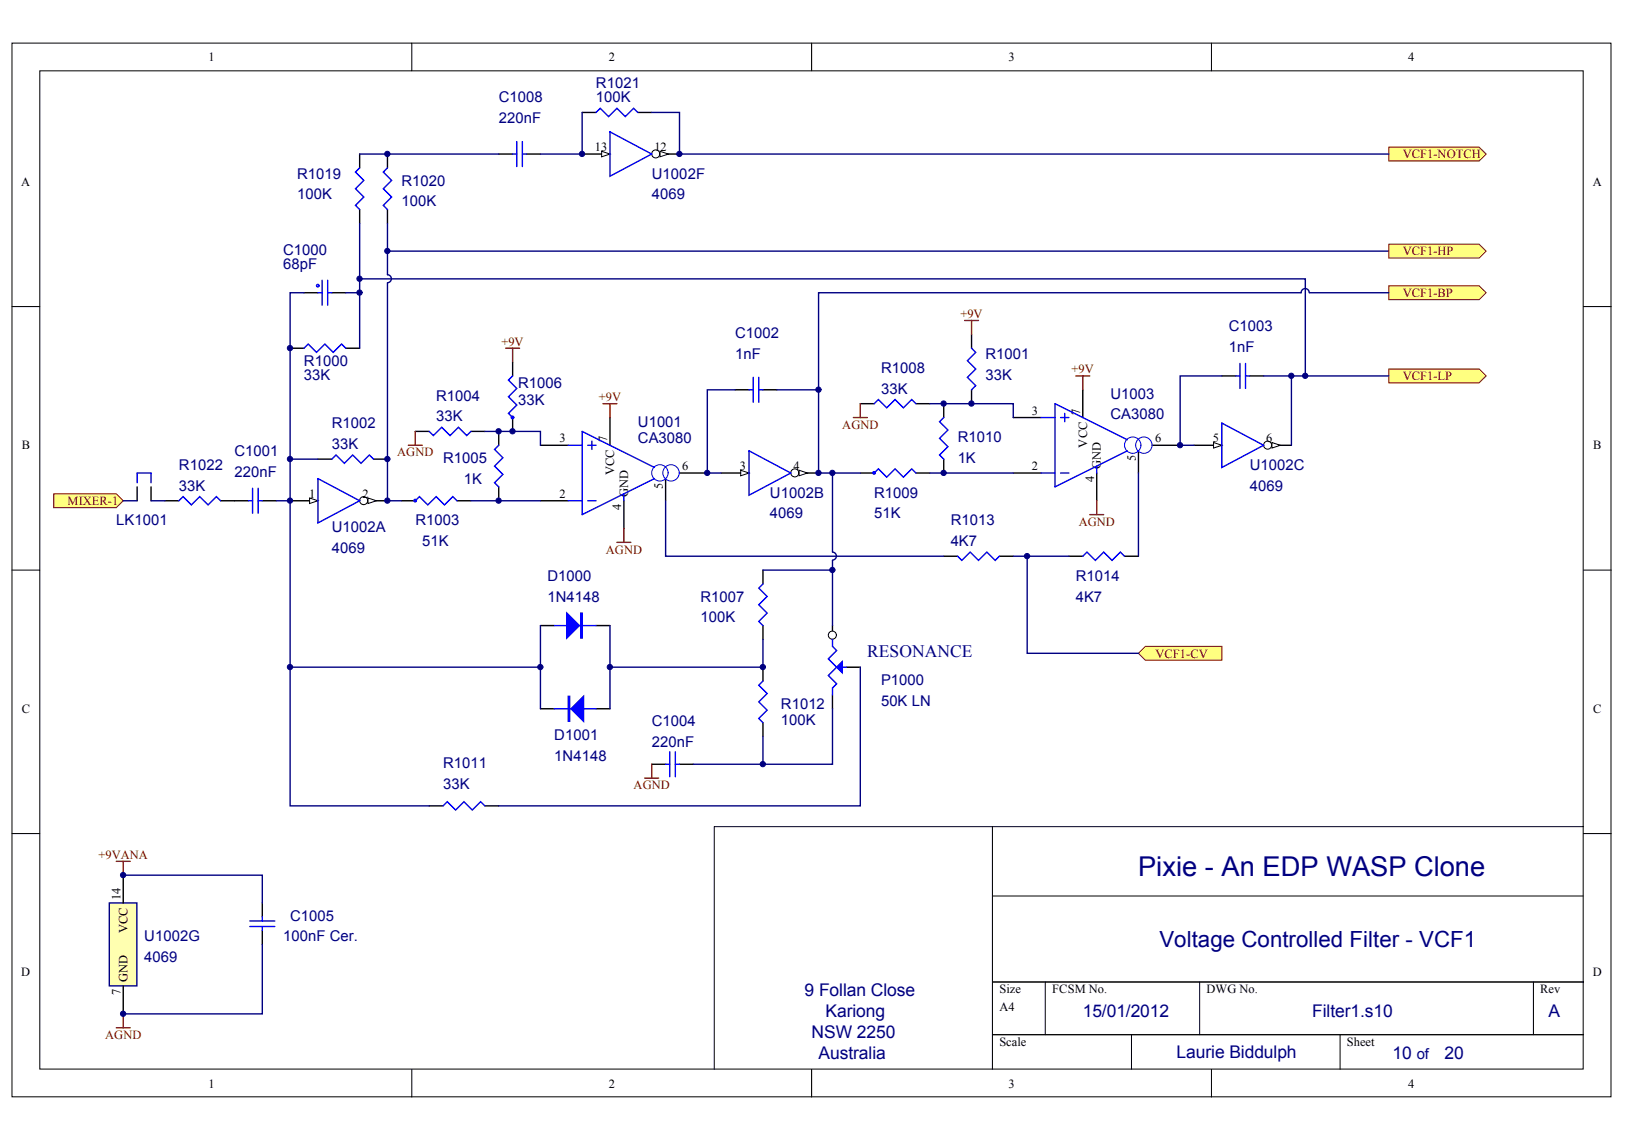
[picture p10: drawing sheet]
<svg xmlns="http://www.w3.org/2000/svg" width="287mm" height="202mm" viewBox="0 0 287 202" stroke-linecap="round" stroke-linejoin="round" font-family="sans-serif">
<defs><g id="words">
<text font-size="4.8" fill="#000080" x="200.7" y="154.6">Pixie - An EDP WASP Clone</text>
<text font-size="3.9" fill="#000080" x="204.5" y="167">Voltage Controlled Filter - VCF1</text>
<g font-size="3.1" fill="#000080">
<text x="153" y="115.8">RESONANCE</text>
<text x="141.9" y="175.7">9 Follan Close</text>
<text x="145.6" y="179.4">Kariong</text>
<text x="191" y="179.4">15/01/2012</text>
<text x="231.5" y="179.4">Filter1.s10</text>
<text x="273.2" y="179.4">A</text>
<text x="143.2" y="183.1">NSW 2250</text>
<text x="144.4" y="186.8">Australia</text>
<text x="207.5" y="186.7">Laurie Biddulph</text>
<text x="245.6" y="186.7">10</text>
<text x="254.8" y="186.8">20</text>
</g>
<g font-size="2.6" fill="#000080">
<text x="105.1" y="15.6">R1021</text>
<text x="88" y="18">C1008</text>
<text x="88" y="21.7">220nF</text>
<text x="105.1" y="18">100K</text>
<text x="52.4" y="31.5">R1019</text>
<text x="52.4" y="35.2">100K</text>
<text x="70.8" y="32.7">R1020</text>
<text x="115" y="31.5">U1002F</text>
<text x="115" y="35.2">4069</text>
<text x="70.8" y="36.4">100K</text>
<text x="49.9" y="45">C1000</text>
<text x="49.9" y="47.4">68pF</text>
<text x="129.7" y="59.6">C1002</text>
<text x="216.8" y="58.4">C1003</text>
<text x="53.6" y="64.5">R1000</text>
<text x="129.7" y="63.3">1nF</text>
<text x="155.4" y="65.8">R1008</text>
<text x="173.8" y="63.3">R1001</text>
<text x="216.8" y="62.1">1nF</text>
<text x="53.6" y="67">33K</text>
<text x="76.9" y="70.7">R1004</text>
<text x="91.4" y="68.5">R1006</text>
<text x="91.4" y="71.4">33K</text>
<text x="155.4" y="69.4">33K</text>
<text x="173.8" y="67">33K</text>
<text x="195.9" y="70.4">U1003</text>
<text x="58.5" y="75.6">R1002</text>
<text x="76.9" y="74.3">33K</text>
<text x="112.5" y="75.3">U1001</text>
<text x="168.9" y="78">R1010</text>
<text x="195.9" y="73.8">CA3080</text>
<text x="31.6" y="82.9">R1022</text>
<text x="41.4" y="80.4">C1001</text>
<text x="58.5" y="79.2">33K</text>
<text x="78.2" y="81.6">R1005</text>
<text x="112.5" y="78.2">CA3080</text>
<text x="168.9" y="81.6">1K</text>
<text x="220.4" y="82.9">U1002C</text>
<text x="31.6" y="86.5">33K</text>
<text x="41.4" y="84.1">220nF</text>
<text x="81.8" y="85.3">1K</text>
<text x="135.8" y="87.8">U1002B</text>
<text x="154.2" y="87.8">R1009</text>
<text x="220.4" y="86.5">4069</text>
<text x="20.5" y="92.7">LK1001</text>
<text x="58.5" y="93.9">U1002A</text>
<text x="73.3" y="92.7">R1003</text>
<text x="135.8" y="91.4">4069</text>
<text x="154.2" y="91.4">51K</text>
<text x="167.7" y="92.7">R1013</text>
<text x="58.5" y="97.6">4069</text>
<text x="74.5" y="96.3">51K</text>
<text x="167.7" y="96.3">4K7</text>
<text x="96.5" y="102.5">D1000</text>
<text x="96.5" y="106.1">1N4148</text>
<text x="123.5" y="106.1">R1007</text>
<text x="189.8" y="102.5">R1014</text>
<text x="189.8" y="106.1">4K7</text>
<text x="123.5" y="109.8">100K</text>
<text x="137.7" y="125">R1012</text>
<text x="155.4" y="120.8">P1000</text>
<text x="155.4" y="124.5">50K LN</text>
<text x="97.8" y="130.6">D1001</text>
<text x="115" y="128.1">C1004</text>
<text x="115" y="131.8">220nF</text>
<text x="137.7" y="127.9">100K</text>
<text x="78.2" y="135.5">R1011</text>
<text x="97.8" y="134.3">1N4148</text>
<text x="78.2" y="139.2">33K</text>
<text x="25.4" y="166.1">U1002G</text>
<text x="49.9" y="166.1">100nF Cer.</text>
<text x="51.2" y="162.4">C1005</text>
<text x="25.4" y="169.7">4069</text>
<text x="249.9" y="186.8">of</text>
</g>
<g font-size="2.2">
<text x="36.8" y="10.8">1</text>
<text x="107.4" y="10.8">2</text>
<text x="177.9" y="10.8">3</text>
<text x="248.4" y="10.8">4</text>
<text x="104.9" y="26.7">13</text>
<text x="115.4" y="26.7">12</text>
<text x="3.8" y="32.8">A</text>
<text x="280.9" y="32.8">A</text>
<text x="182" y="73.2">3</text>
<text x="190.5" y="73.2" transform="rotate(-90 190.5 73.2)">7</text>
<text x="3.8" y="79.3">B</text>
<text x="98.7" y="78.1">3</text>
<text x="107.1" y="78.1" transform="rotate(-90 107.1 78.1)">7</text>
<text x="108.3" y="83.8" transform="rotate(-90 108.3 83.8)">VCC</text>
<text x="120.3" y="82.9">6</text>
<text x="130.5" y="82.9">3</text>
<text x="140" y="82.9">4</text>
<text x="182" y="82.9">2</text>
<text x="191.7" y="78.9" transform="rotate(-90 191.7 78.9)">VCC</text>
<text x="194.2" y="82.7" transform="rotate(-90 194.2 82.7)">GND</text>
<text x="200.3" y="81.3" transform="rotate(-90 200.3 81.3)">5</text>
<text x="203.7" y="78.1">6</text>
<text x="213.9" y="78.1">5</text>
<text x="223.3" y="78.1">6</text>
<text x="281" y="79.3">B</text>
<text x="54.5" y="87.8">1</text>
<text x="63.9" y="87.8">2</text>
<text x="98.7" y="87.8">2</text>
<text x="109.6" y="89.9" transform="rotate(-90 109.6 89.9)">4</text>
<text x="110.8" y="87.6" transform="rotate(-90 110.8 87.6)">GND</text>
<text x="116.9" y="86.2" transform="rotate(-90 116.9 86.2)">5</text>
<text x="193" y="85" transform="rotate(-90 193 85)">4</text>
<text x="3.8" y="125.8">C</text>
<text x="281" y="125.8">C</text>
<text x="21.3" y="158.8" transform="rotate(-90 21.3 158.8)">14</text>
<text x="22.5" y="164.5" transform="rotate(-90 22.5 164.5)">VCC</text>
<text x="3.8" y="172.2">D</text>
<text x="22.5" y="173.2" transform="rotate(-90 22.5 173.2)">GND</text>
<text x="280.9" y="172.2">D</text>
<text x="21.3" y="175.5" transform="rotate(-90 21.3 175.5)">7</text>
<text x="176.3" y="175.2">Size</text>
<text x="176.3" y="178.4">A4</text>
<text x="185.6" y="175.2">FCSM No.</text>
<text x="212.8" y="175.2">DWG No.</text>
<text x="271.7" y="175.2">Rev</text>
<text x="176.3" y="184.5">Scale</text>
<text x="237.6" y="184.5">Sheet</text>
<text x="36.8" y="191.8">1</text>
<text x="107.4" y="191.8">2</text>
<text x="177.9" y="191.8">3</text>
<text x="248.4" y="191.8">4</text>
</g>
<g font-size="2.2" fill="#800000">
<text x="247.4" y="27.9">VCF1-NOTCH</text>
<text x="247.4" y="45">VCF1-HP</text>
<text x="247.4" y="52.4">VCF1-BP</text>
<text x="169.4" y="56">+9V</text>
<text x="88.4" y="60.9">+9V</text>
<text x="189" y="65.8">+9V</text>
<text x="105.6" y="70.7">+9V</text>
<text x="247.4" y="67.1">VCF1-LP</text>
<text x="148.6" y="75.6">AGND</text>
<text x="70.1" y="80.5">AGND</text>
<text x="11.9" y="89.1">MIXER-1</text>
<text x="190.3" y="92.7">AGND</text>
<text x="106.9" y="97.6">AGND</text>
<text x="203.8" y="116">VCF1-CV</text>
<text x="111.8" y="139.2">AGND</text>
<text x="17.4" y="151.5">+9VANA</text>
<text x="18.5" y="183.3">AGND</text>
</g>
</g></defs>
<g fill="#fff" stroke="#000" stroke-width=".18">
<path d="M2.1 7.6h282.1v185.9h-282.1z"/>
<path d="M7 12.5h272.3v176.1h-272.3z"/>
</g>
<g fill="none" stroke="#000" stroke-width=".18">
<path d="M72.6 7.6v4.9M143.2 7.6v4.9M213.7 7.6v4.9M2.1 54.1h4.9M279.3 54.1h4.9M2.1 100.6h4.9M279.3 100.6h4.9M2.1 147h4.9M175.1 145.8v42.8M175.1 158h104.2M279.3 147h4.9M279.3 145.8h-153.3v42.8"/>
<path d="M175.1 173.2h104.2M184.4 173.2v9.3M211.6 173.2v9.3M270.5 173.2v9.3M72.6 188.6v4.9M143.2 188.6v4.9M175.1 182.5h104.2M199.6 182.5v6.1M213.7 188.6v4.9M236.4 182.5v6.1"/>
</g>
<path d="M51.2 88.3h4.9" fill="none" stroke="#000" stroke-width=".25"/>
<path d="M54.6 87.8l1.5 .5-1.5 .5z" fill="#fff" stroke="#000" stroke-width=".18"/>
<path d="M63.4 88.3h4.9" fill="none" stroke="#000" stroke-width=".25"/>
<circle cx="64.2" cy="88.3" r=".71" fill="#fff" stroke="#000" stroke-width=".18"/>
<path d="M64.9 87.8l1.5 .5-1.5 .5z" fill="#fff" stroke="#000" stroke-width=".18"/>
<path d="M56.1 84.4l7.3 3.9-7.3 3.9z" fill="none" stroke="#00f" stroke-width=".25"/>
<path d="M127.2 83.4h4.9" fill="none" stroke="#000" stroke-width=".25"/>
<path d="M130.7 82.9l1.4 .5-1.4 .5z" fill="#fff" stroke="#000" stroke-width=".18"/>
<path d="M139.5 83.4h4.9" fill="none" stroke="#000" stroke-width=".25"/>
<circle cx="140.2" cy="83.4" r=".71" fill="#fff" stroke="#000" stroke-width=".18"/>
<path d="M141 82.9l1.4 .5-1.4 .5z" fill="#fff" stroke="#000" stroke-width=".18"/>
<path d="M132.1 79.5l7.4 3.9-7.4 4z" fill="none" stroke="#00f" stroke-width=".25"/>
<path d="M210.6 78.5h4.9" fill="none" stroke="#000" stroke-width=".25"/>
<path d="M214.1 78.1l1.4 .4-1.4 .5z" fill="#fff" stroke="#000" stroke-width=".18"/>
<path d="M222.9 78.5h4.9" fill="none" stroke="#000" stroke-width=".25"/>
<circle cx="223.6" cy="78.5" r=".71" fill="#fff" stroke="#000" stroke-width=".18"/>
<path d="M224.4 78.1l1.4 .4-1.4 .5z" fill="#fff" stroke="#000" stroke-width=".18"/>
<g fill="none" stroke="#00f" stroke-width=".25">
<path d="M56.1 51.6h.7M56.8 49.4v4.4M57.8 51.6h.7M57.8 49.4v4.4M53.6 61.4l.8-.7 1.4 1.5 1.5-1.5 1.5 1.5 1.4-1.5 .8 .7M75.7 76.1l.7 .7 1.5-1.4 1.5 1.4 1.5-1.4 1.4 1.4 .8-.7M88 78.5l-.8 .8 1.5 1.4-1.5 1.5 1.5 1.5-1.5 1.4 .8 .8M90.4 66.3l-.7 .7 1.5 1.5-1.5 1.5 1.5 1.4-1.5 1.5 .7 .8M100.2 78.5h2.5M103.7 78.5h1.4M104.4 77.8v1.5M132.1 68.8h.8"/>
<path d="M132.9 66.6v4.4M133.8 68.8h.8M133.8 66.6v4.4M154.2 71.2l.7-.7 1.5 1.4 1.5-1.4 1.5 1.4 1.4-1.4 .8 .7M171.4 61.4l.7 .8-1.5 1.4 1.5 1.5-1.5 1.5 1.5 1.4-.7 .8M183.6 73.7h2.5M187.1 73.7h1.4M187.8 72.9v1.5M198.8 77.6l-12.7-6.4v14.7l12.7-6.4M215.5 74.6l7.4 3.9-7.4 4zM218 66.3h.7M218.7 64.1v4.4"/>
<path d="M219.7 66.3h.7M219.7 64.1v4.4M43.8 88.3h.8M44.6 86.1v4.4M45.5 88.3h.8M45.5 86.1v4.4M58.5 81l.8-.7 1.4 1.4 1.5-1.4 1.5 1.4 1.5-1.4 .7 .7M73.3 88.3l.7-.7 1.5 1.5 1.4-1.5 1.5 1.5 1.5-1.5 .7 .7M100.2 88.3h2.5M103.7 88.3h1.4M110 87.1v1.2M115.4 82.5l-12.7-6.4v14.7l12.7-6.4"/>
<path d="M154.2 83.4l.7-.7 1.5 1.5 1.5-1.5 1.5 1.5 1.4-1.5 .8 .7M168.9 98.1l.8 .7 1.4-1.4 1.5 1.4 1.5-1.4 1.4 1.4 .8-.7M183.6 83.4h2.5M187.1 83.4h1.4M191 98.1l.7-.7 1.5 1.4 1.5-1.4 1.4 1.4 1.5-1.4 .8 .7M193.4 82.2v1.2M97.8 110.3h7.3M134.6 103l-.8 .7 1.5 1.5-1.5 1.5 1.5 1.4-1.5 1.5 .8 .7M97.8 125h7.3M117.4 134.8h.7M118.1 132.6v4.4M119.1 134.8h.8"/>
<path d="M119.1 132.6v4.4M134.6 120.1l-.8 .8 1.5 1.4-1.5 1.5 1.5 1.5-1.5 1.4 .8 .8M78.2 142.1l.7-.7 1.5 1.5 1.4-1.5 1.5 1.5 1.5-1.5 .7 .7"/>
<circle cx="56.1" cy="50.4" r=".22"/>
<circle cx="90.4" cy="73.6" r=".22"/>
<circle cx="73.2" cy="88.3" r=".22"/>
<circle cx="154.2" cy="83.4" r=".22"/>
</g>
<g fill="none" stroke="#000" stroke-width=".25">
<path d="M53.6 51.6h2.5M58.5 51.6h2.5M171.4 59v2.4M51.2 61.4h2.4M61 61.4h2.4M73.3 76.1h2.4M83.1 76.1h2.4M88 76.1v2.4M90.4 63.9v2.4M90.4 73.7v2.4M95.3 78.5h4.9M107.6 73.7v4.8"/>
<path d="M129.7 68.8h2.4M134.6 68.8h2.4M151.7 71.2h2.5M161.6 71.2h2.4M171.4 68.8v2.4M178.7 73.7h4.9M191 68.8v4.9M200.8 79.8v3.6M203.3 78.5h4.9M215.5 66.3h2.5M220.4 66.3h2.5M41.4 88.3h2.4"/>
<path d="M46.3 88.3h2.4M56.1 81h2.4M65.9 81h2.4M70.8 88.3h2.5M80.6 88.3h2.5M88 85.9v2.4M95.3 88.3h4.9M110 88.3v4.9M117.4 84.7v3.6M119.9 83.4h4.9M151.7 83.4h2.5M161.6 83.4h2.4"/>
<path d="M166.5 98.1h2.4M176.3 98.1h2.4M178.7 83.4h4.9M188.5 98.1h2.5M193.4 83.4v4.9M198.4 98.1h2.4M95.3 110.3h2.5M105.1 110.3h2.5M134.6 100.6v2.4M134.6 110.3v2.5M134.6 117.7v2.4M146.8 110.3v2.5"/>
<path d="M95.3 125h2.5M105.1 125h2.5M115 134.8h2.4M119.9 134.8h2.4M134.6 127.5v2.4M75.7 142.1h2.5M85.5 142.1h2.5"/>
</g>
<g fill="none" stroke="#00f" stroke-width=".18">
<circle cx="199.8" cy="78.5" r="1.45"/>
<circle cx="201.8" cy="78.5" r="1.45"/>
<circle cx="116.4" cy="83.4" r="1.45"/>
<circle cx="118.4" cy="83.4" r="1.45"/>
</g>
<g fill="#00f" stroke="#00f" stroke-width=".25">
<path d="M100 108.1l2.2 2.2-2.2 2.2z"/>
<path d="M100.7 125l2.2-2.2v4.4z"/>
<path d="M102.4 108.1h.3v4.4h-.3z" fill-rule="evenodd"/>
<path d="M100.2 122.8h.3v4.4h-.3z" fill-rule="evenodd"/>
</g>
<path d="M85.5 76.1h9.8v2.4M117.4 88.3v9.8h49.1M107.6 110.3v14.7" fill="none" stroke="#000080" stroke-width=".25"/>
<path d="M72 78.5h2.5M73.3 76.1v2.4M89.2 61.4h2.4M90.4 61.4v2.5" fill="none" stroke="#800000" stroke-width=".25"/>
<circle cx="146.8" cy="112" r=".71" fill="#fff" stroke="#000" stroke-width=".18"/>
<path d="M166.5 71.2v2.5M166.5 81v2.4M149.3 117.7h2.4M146.8 122.6v2.4" fill="none" stroke="#000" stroke-width=".25"/>
<path d="M166.5 73.7l-.8 .7 1.5 1.5-1.5 1.4 1.5 1.5-1.5 1.5 .8 .7M146.8 112.8v1.2l.8 .7-1.5 1.5 1.5 1.5-1.5 1.5 1.5 1.4-.8 .8v1.2M147.6 117.7h1.7" fill="none" stroke="#00f" stroke-width=".25"/>
<path d="M147.6 117.7l1-1v2z" fill="#00f" stroke="#00f" stroke-width=".25"/>
<g fill="none" stroke="#800000" stroke-width=".25">
<path d="M170.1 56.5h2.5M171.4 56.5v2.5M106.4 71.2h2.4M107.6 71.2v2.5M150.5 73.7h2.5M151.7 71.2v2.5M189.8 66.3h2.4M191 66.3v2.5M108.8 95.7h2.5M110 93.2v2.5M192.2 90.8h2.5M193.4 88.3v2.5"/>
<path d="M113.7 137.3h2.5M115 134.8v2.5"/>
</g>
<path d="M63.4 49.2h166.8v17.1M164 71.2h14.7v2.5M164 83.4h14.7M200.8 83.4v14.7M151.7 117.7v24.4h-63.7" fill="none" stroke="#000080" stroke-width=".25"/>
<g fill="#ffff80" stroke="#800000" stroke-width=".18">
<path d="M200.8 115.2l1.2-1.2h13.5v2.5h-13.5z" fill-rule="evenodd"/>
<path d="M9.5 87.1h11l1.2 1.2-1.2 1.3h-11z" fill-rule="evenodd"/>
</g>
<path d="M102.7 27.2h4.9" fill="none" stroke="#000" stroke-width=".25"/>
<path d="M106.1 26.7l1.5 .5-1.5 .5z" fill="#fff" stroke="#000" stroke-width=".18"/>
<path d="M115 27.2h4.9" fill="none" stroke="#000" stroke-width=".25"/>
<circle cx="115.7" cy="27.1" r=".71" fill="#fff" stroke="#000" stroke-width=".18"/>
<path d="M116.4 26.7l1.5 .5-1.5 .5z" fill="#fff" stroke="#000" stroke-width=".18"/>
<path d="M107.6 23.3l7.4 3.9-7.4 3.9z" fill="none" stroke="#00f" stroke-width=".25"/>
<path d="M19.3 159.3h4.8v14.6h-4.8z" fill="#ffffb0" stroke="#000080" stroke-width=".25"/>
<path d="M102.7 19.8h2.4M112.5 19.8h2.5M63.4 27.2v2.4M63.4 37v2.4M68.3 27.2v2.4M68.3 37v2.4M88 27.2h2.4M92.9 27.2h2.4M21.7 154.4v4.9M21.7 173.9v4.9" fill="none" stroke="#000" stroke-width=".25"/>
<path d="M20.5 151.9h2.5M21.7 151.9v2.5M21.7 178.8v2.5M20.5 181.3h2.5" fill="none" stroke="#800000" stroke-width=".25"/>
<path d="M105.1 19.8l.8-.7 1.4 1.5 1.5-1.5 1.5 1.5 1.5-1.5 .7 .7M63.4 29.6l-.7 .8 1.5 1.4-1.5 1.5 1.5 1.5-1.5 1.4 .7 .8M68.3 29.6l-.7 .8 1.5 1.4-1.5 1.5 1.5 1.5-1.5 1.4 .7 .8M90.4 27.2h.8M91.2 25v4.4M92.1 27.2h.8M92.1 25v4.4" fill="none" stroke="#00f" stroke-width=".25"/>
<path d="M102.7 19.8v7.4h-7.4M63.4 27.2h24.6M68.3 44.3h176.7" fill="none" stroke="#000080" stroke-width=".25"/>
<g fill="#ffff80" stroke="#800000" stroke-width=".18">
<path d="M245 43.1h15.9l1.2 1.2-1.2 1.2h-15.9z" fill-rule="evenodd"/>
<path d="M245 50.4h15.9l1.2 1.2-1.2 1.3h-15.9z" fill-rule="evenodd"/>
<path d="M245 26h15.9l1.2 1.2-1.2 1.2h-15.9z" fill-rule="evenodd"/>
<path d="M245 65.1h15.9l1.2 1.2-1.2 1.2h-15.9z" fill-rule="evenodd"/>
</g>
<g fill="none" stroke="#000080" stroke-width=".25">
<path d="M115 19.8h4.9v7.4h125.1M63.4 39.4v22M68.3 39.4v9.1a.71 .71 0 0 1 .7 .7 .71 .71 0 0 1-.7 .7M53.6 51.6h-2.4v90.5h24.5M61 51.6h2.4M68.3 49.9v38.4h2.5M230.9 51.6a.71 .71 0 0 0-.7-.7 .71 .71 0 0 0-.7 .7h-85.1v31.8h7.3M231 51.6h14M129.7 68.8h-4.9v14.6h2.4M137 68.8h7.4M215.5 66.3h-7.3v12.2h2.4M222.9 66.3h22.1"/>
<path d="M227.8 66.3v12.2M21.7 88.3h2.5M26.6 88.3h2.5M48.7 88.3h2.5M51.2 81h4.9M83.1 88.3h12.2M146.8 83.4v14a.71 .71 0 0 1 .7 .7 .71 .71 0 0 1-.7 .7M146.8 98.8v11.5M178.7 98.1h9.8M181.2 98.1v17.1h19.6M51.2 117.7h44.1M95.3 110.3v14.7"/>
<path d="M134.6 112.8v4.9h-27M134.6 100.6h12.2M122.3 134.8h12.3M146.8 125v9.8h-12.2v-4.9M21.7 154.4h24.6v4.9M46.3 166.6v12.2h-24.6"/>
</g>
<path d="M24.2 85.9v2.4M26.6 85.9v2.4M29.1 88.3h2.4M38.9 88.3h2.5M46.3 159.3v2.4M46.3 164.2v2.4" fill="none" stroke="#000" stroke-width=".25"/>
<path d="M24.2 85.1v-1.7h2.4v1.7M31.5 88.3l.8-.7 1.5 1.5 1.4-1.5 1.5 1.5 1.5-1.5 .7 .7M44.1 163.4h4.4M44.1 162.4h4.4M46.3 161.7v.7M46.3 163.4v.8" fill="none" stroke="#00f" stroke-width=".25"/>
<g fill="#000080" stroke="#000080" stroke-width=".18">
<circle cx="21.7" cy="178.8" r=".47"/>
<circle cx="21.7" cy="154.4" r=".47"/>
<circle cx="51.1" cy="117.7" r=".47"/>
<circle cx="51.1" cy="88.3" r=".47"/>
<circle cx="51.1" cy="81" r=".47"/>
<circle cx="51.1" cy="61.4" r=".47"/>
<circle cx="63.4" cy="51.6" r=".47"/>
<circle cx="63.4" cy="49.2" r=".47"/>
<circle cx="68.3" cy="88.3" r=".47"/>
<circle cx="68.3" cy="81" r=".47"/>
<circle cx="68.3" cy="44.3" r=".47"/>
<circle cx="68.3" cy="27.1" r=".47"/>
<circle cx="87.9" cy="88.3" r=".47"/>
<circle cx="87.9" cy="76.1" r=".47"/>
<circle cx="90.4" cy="76.1" r=".47"/>
<circle cx="95.3" cy="117.7" r=".47"/>
<circle cx="102.7" cy="27.1" r=".47"/>
<circle cx="107.6" cy="117.7" r=".47"/>
<circle cx="119.8" cy="27.1" r=".47"/>
<circle cx="124.7" cy="83.4" r=".47"/>
<circle cx="134.6" cy="134.8" r=".47"/>
<circle cx="134.6" cy="117.7" r=".47"/>
<circle cx="144.4" cy="83.4" r=".47"/>
<circle cx="144.4" cy="68.7" r=".47"/>
<circle cx="146.8" cy="100.5" r=".47"/>
<circle cx="146.8" cy="83.4" r=".47"/>
<circle cx="166.4" cy="83.4" r=".47"/>
<circle cx="166.4" cy="71.2" r=".47"/>
<circle cx="171.3" cy="71.2" r=".47"/>
<circle cx="181.2" cy="98.1" r=".47"/>
<circle cx="208.1" cy="78.5" r=".47"/>
<circle cx="227.8" cy="66.3" r=".47"/>
<circle cx="230.2" cy="66.3" r=".47"/>
</g>
<use href="#words"/>
</svg>
